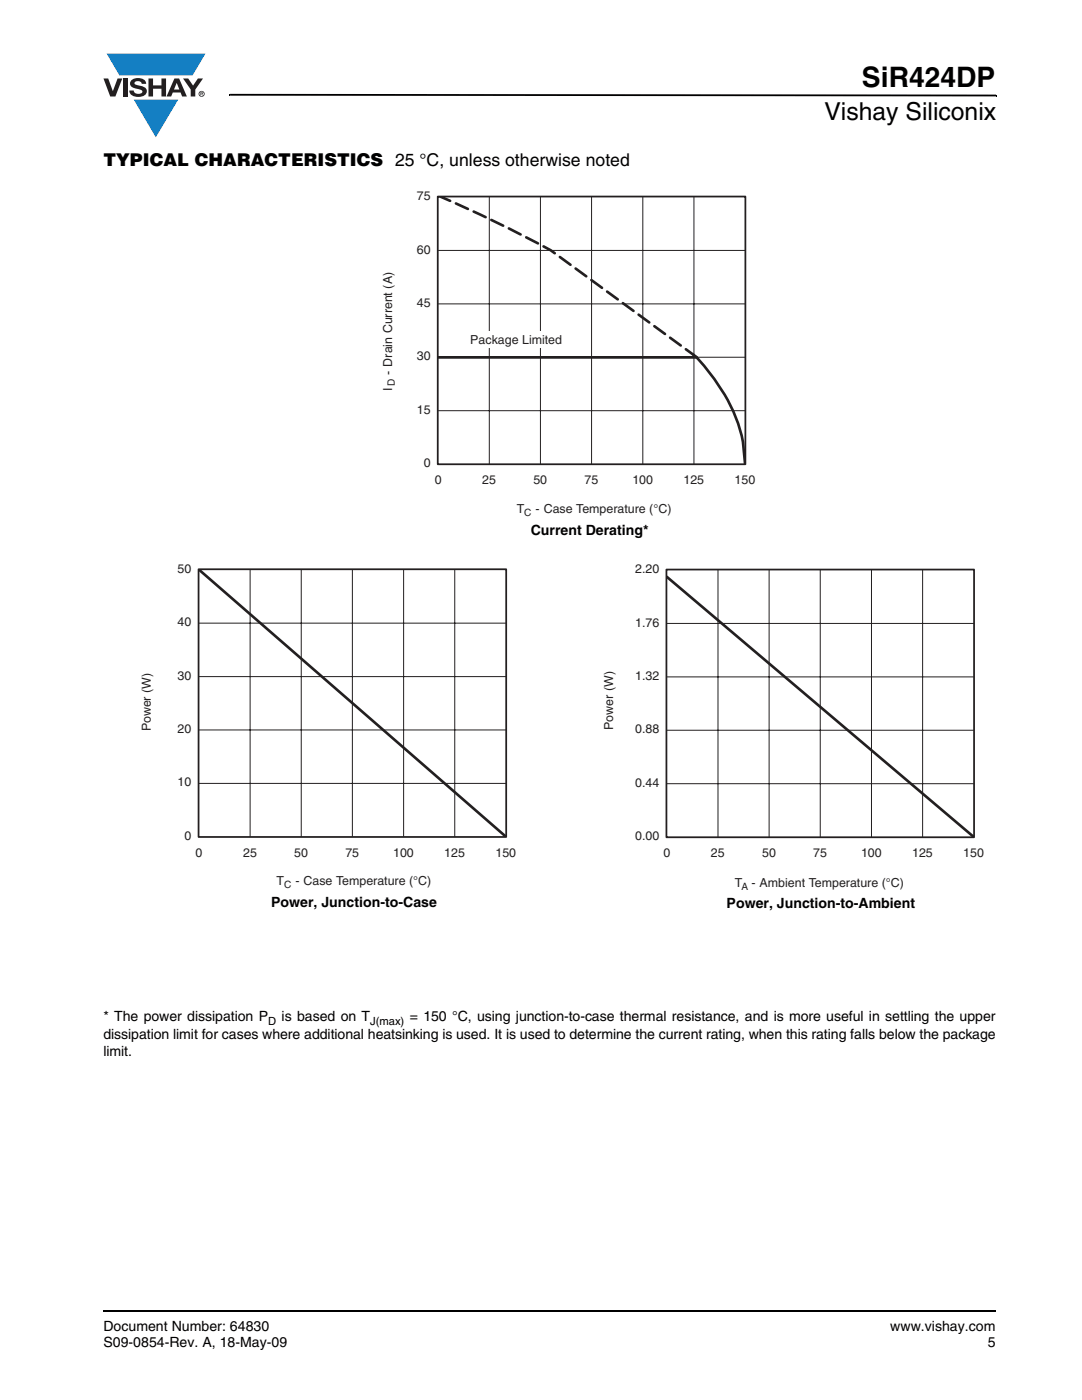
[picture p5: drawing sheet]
<svg xmlns="http://www.w3.org/2000/svg" width="216mm" height="279mm" viewBox="0 0 216 279" stroke-linecap="round" stroke-linejoin="round" font-family="sans-serif">
<defs><g id="words">
<text font-size="5.6" x="172" y="17.4">SiR424DP</text>
<text font-size="4.9" x="164.5" y="24">Vishay Siliconix</text>
<text font-size="3.5" x="20.6" y="33">TYPICAL CHARACTERISTICS 25 °C, unless otherwise noted</text>
<g font-size="2.8">
<text x="105.9" y="106.8">Current Derating*</text>
<text x="54.1" y="180.9">Power, Junction-to-Case</text>
<text x="145" y="181.1">Power, Junction-to-Ambient</text>
<text x="20.6" y="203.8">* The power dissipation P</text>
<text x="56.2" y="203.8">is based on T</text>
<text x="81.8" y="203.8">= 150 °C, using junction-to-case thermal resistance, and is more useful in settling the upper</text>
<text x="20.6" y="207.3">dissipation limit for cases where additional heatsinking is used. It is used to determine the current rating, when this rating falls below the package</text>
<text x="20.6" y="210.8">limit.</text>
<text x="20.6" y="265.6">Document Number: 64830</text>
<text x="20.6" y="268.8">S09-0854-Rev. A, 18-May-09</text>
<text x="177.7" y="265.6">www.vishay.com</text>
<text x="197.1" y="268.8">5</text>
</g>
<g font-size="2.5" fill="#231f20">
<text x="83.2" y="39.9">75</text>
<text x="83.2" y="50.6">60</text>
<text x="83.2" y="61.3">45</text>
<text x="83.2" y="71.9">30</text>
<text x="93.8" y="68.6">Package Limited</text>
<text x="78.2" y="74.8" transform="rotate(-90 78.2 74.8)">- Drain Current (A)</text>
<text x="78.2" y="78.1" transform="rotate(-90 78.2 78.1)">I</text>
<text x="83.2" y="82.6">15</text>
<text x="84.6" y="93.2">0</text>
<text x="86.7" y="96.6">0</text>
<text x="96.2" y="96.6">25</text>
<text x="106.4" y="96.6">50</text>
<text x="116.6" y="96.6">75</text>
<text x="126.2" y="96.6">100</text>
<text x="136.4" y="96.6">125</text>
<text x="146.6" y="96.6">150</text>
<text x="103.1" y="102.5">T</text>
<text x="106.9" y="102.5">- Case Temperature (°C)</text>
<text x="35.5" y="114.3">50</text>
<text x="126.7" y="114.4">2.20</text>
<text x="35.5" y="125">40</text>
<text x="126.7" y="125">1.76</text>
<text x="35.5" y="135.6">30</text>
<text x="126.7" y="135.7">1.32</text>
<text x="30.1" y="146" transform="rotate(-90 30.1 146)">Power (W)</text>
<text x="35.5" y="146.3">20</text>
<text x="122.4" y="145.7" transform="rotate(-90 122.4 145.7)">Power (W)</text>
<text x="126.7" y="146.3">0.88</text>
<text x="35.5" y="157">10</text>
<text x="126.7" y="157">0.44</text>
<text x="36.8" y="167.6">0</text>
<text x="126.7" y="167.7">0.00</text>
<text x="39" y="171">0</text>
<text x="48.5" y="171">25</text>
<text x="58.7" y="171">50</text>
<text x="68.9" y="171">75</text>
<text x="78.5" y="171">100</text>
<text x="88.7" y="171">125</text>
<text x="98.9" y="171">150</text>
<text x="132.4" y="171.1">0</text>
<text x="141.9" y="171.1">25</text>
<text x="152.1" y="171.1">50</text>
<text x="162.3" y="171.1">75</text>
<text x="171.8" y="171.1">100</text>
<text x="182" y="171.1">125</text>
<text x="192.2" y="171.1">150</text>
<text x="55.2" y="176.6">T</text>
<text x="59" y="176.6">- Case Temperature (°C)</text>
<text x="146.6" y="177">T</text>
<text x="150" y="177">- Ambient Temperature (°C)</text>
</g>
<g font-size="2.2">
<text x="53.5" y="204.5">D</text>
<text x="73.9" y="204.5">J(max)</text>
</g>
<g font-size="2" fill="#231f20">
<text x="78.8" y="77" transform="rotate(-90 78.8 77)">D</text>
<text x="104.6" y="103">C</text>
<text x="56.7" y="177.1">C</text>
<text x="148" y="177.6">A</text>
</g>
</g></defs>
<path d="M20.5 261.5h.1v.4h-.1z" fill="#000"/>
<path d="M20.6 261.7h178.2" fill="none" stroke="#000" stroke-width=".36"/>
<path d="M20.6 10.7h20.4v16.7h-20.4z" fill="#fff"/>
<g fill="#147fc3">
<path d="M21.3 10.7h19.7l-2.6 4.4h-3.8h-10.8z"/>
<path d="M26.7 19.9h8.9l-4.5 7.5z"/>
</g>
<g fill="#231f20">
<path d="M20.6 15.7h1l.9 2.5 1-2.5h.9l-1.4 3.6h-1z"/>
<path d="M24.6 15.7h.9v3.6h-.9z"/>
<path d="M26.3 16a2.1 2.1 0 0 1 2.8 .3l.1 .4h-.9a.79 .79 0 0 0-.7-.5 .79 .79 0 0 0-.8 .4l.3 .3 1 .2a1.08 1.08 0 0 1 1.2 1.1 1.08 1.08 0 0 1-1.1 1.1 1.73 1.73 0 0 1-2.4-1.2h.9a.96 .96 0 0 0 .8 .6 .96 .96 0 0 0 .9-.4 1.31 1.31 0 0 0-1.2-.6 1.03 1.03 0 0 1-1.1-.6 1.03 1.03 0 0 1 .2-1.1z"/>
<path d="M29.6 15.7h.9v1.3h1.7v-1.3h.9v3.6h-.9v-1.6h-1.7v1.6h-.9z"/>
<path d="M36.5 15.7h1.1l.9 1.4 1-1.4h1l-1.5 2.2v1.4h-.9v-1.4z"/>
<path d="M35.3 16.5l.5 1.4h-1.1zM34.8 15.7l-1.6 3.6h1l.3-.8h1.5l.3 .8h1l-1.6-3.6z"/>
<path d="M39.8 18.7a.46 .46 0 0 1 .9 0 .46 .46 0 0 1-.9 0zM39.6 18.7a.6 .6 0 0 0 1.2 0 .6 .6 0 0 0-1.2 0z"/>
<path d="M40.1 18.5h.2v.2h-.2zM40 18.4v.7h.1v-.3l.4 .3-.2-.3 .2-.2-.1-.2z"/>
</g>
<path d="M45.7 18.7h.2v.4h-.2zM45.9 18.7l152.9 .2v.3l-152.9-.1zM198.8 18.9h.1v.3h-.1z" fill="#000"/>
<path d="M76.1 37.8h74.6v65.6h-74.6z" fill="#fff"/>
<path d="M97.6 39.3v53.3M107.8 39.3v53.3M118 39.3v53.3M128.3 39.3v53.3M138.5 39.3v53.3M87.4 50h61.3M87.4 71.3h61.3M87.4 60.6h61.3M87.4 82h61.3" fill="none" stroke="#231f20" stroke-width=".2"/>
<path d="M87.4 71.3h51.5" fill="none" stroke="#231f20" stroke-width=".68"/>
<path d="M138.4 70.8a34.8 34.8 0 0 1 9.4 15.4l.4 2 .5 4.4" fill="none" stroke="#231f20" stroke-width=".53"/>
<path d="M87.9 39.2l11.6 5.4 10.4 5.3 28.5 20.9" fill="none" stroke="#231f20" stroke-width=".53" stroke-dasharray="2.6 1.3"/>
<path d="M87.3 39.2h61.4v53.5h-61.4z" fill="none" stroke="#231f20" stroke-width=".35"/>
<g fill="#fff">
<path d="M92.9 66.1h20.4v3.3h-20.4z"/>
<path d="M27.9 112.2h75.1v65.4h-75.1z"/>
</g>
<path d="M49.9 113.7v53.3M60.1 113.7v53.3M70.3 113.7v53.3M80.5 113.7v53.3M90.7 113.7v53.3M39.7 135h61.3M39.7 124.4h61.3M39.7 156.3h61.3M39.7 145.7h61.3" fill="none" stroke="#231f20" stroke-width=".2"/>
<path d="M39.7 113.7l61.2 53.3" fill="none" stroke="#231f20" stroke-width=".53"/>
<path d="M39.6 113.6h61.4v53.4h-61.4z" fill="none" stroke="#231f20" stroke-width=".35"/>
<path d="M120.2 112.3h76.1v65.7h-76.1z" fill="#fff"/>
<path d="M143.3 113.7v53.4M153.5 113.7v53.4M163.7 113.7v53.4M173.9 113.7v53.4M184.1 113.7v53.4M133 135.1h61.3M133 124.4h61.3M133 156.4h61.3M133 145.7h61.3" fill="none" stroke="#231f20" stroke-width=".2"/>
<path d="M133 115.1l61.3 51.9" fill="none" stroke="#231f20" stroke-width=".53"/>
<path d="M133 113.7h61.4v53.4h-61.4z" fill="none" stroke="#231f20" stroke-width=".35"/>
<use href="#words"/>
</svg>
